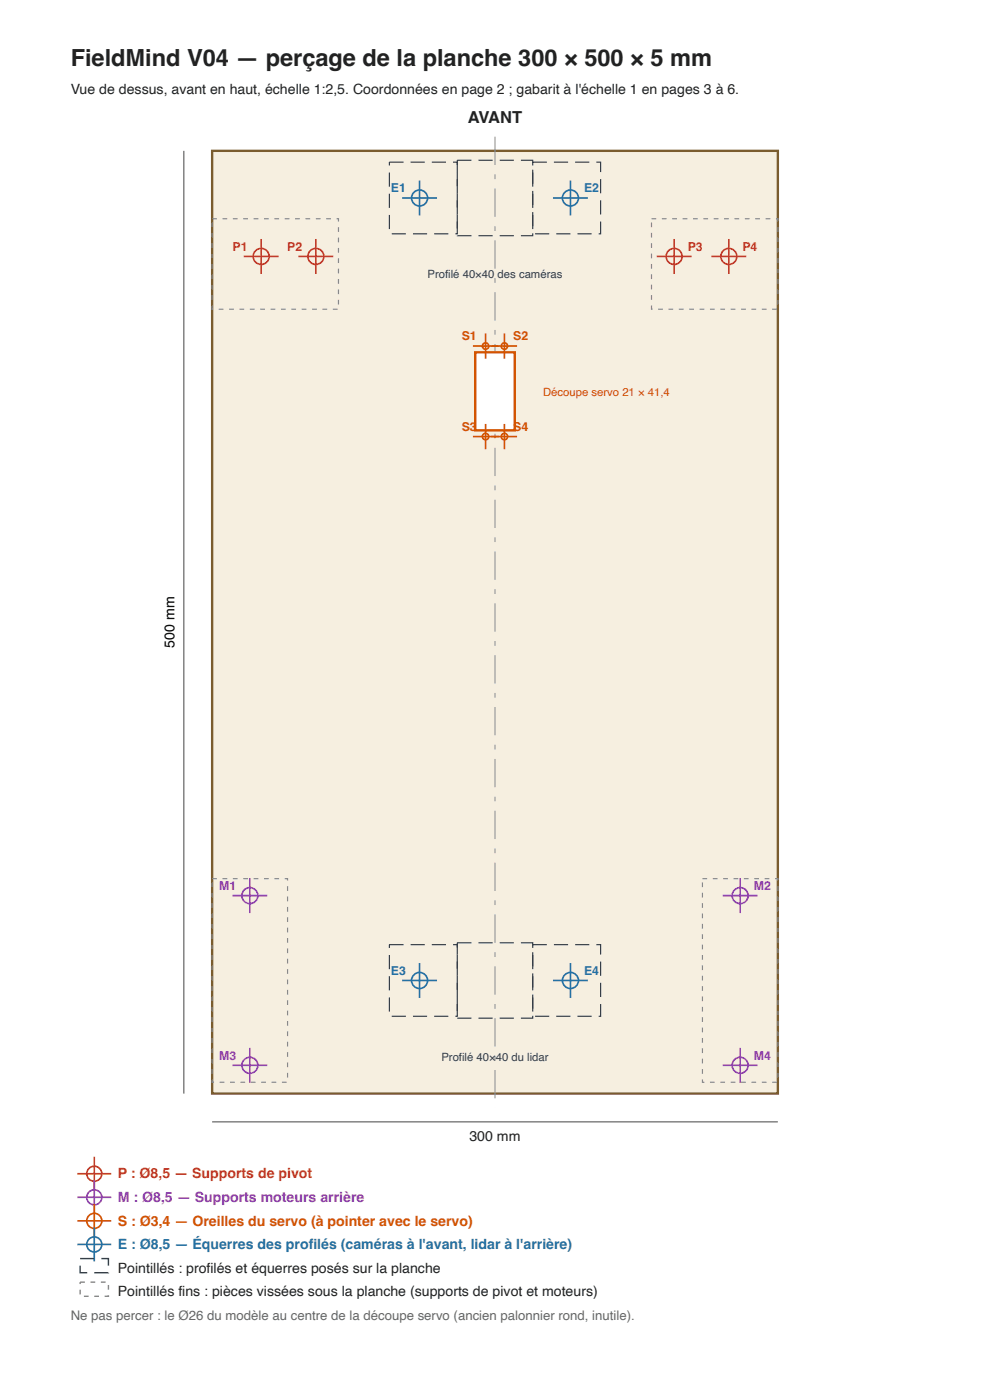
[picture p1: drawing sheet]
<svg xmlns="http://www.w3.org/2000/svg" width="210mm" height="297mm" viewBox="0 0 210 297" stroke-linecap="round" stroke-linejoin="round" font-family="sans-serif">
<defs><g id="words">
<text font-size="5" fill="#222" x="15" y="14">FieldMind V04 — perçage de la planche 300 × 500 × 5 mm</text>
<text font-size="3.5" fill="#222" x="99.2" y="26">AVANT</text>
<g font-size="3" fill="#222">
<text x="15" y="20">Vue de dessus, avant en haut, échelle 1:2,5. Coordonnées en page 2 ; gabarit à l'échelle 1 en pages 3 à 6.</text>
<text x="99.6" y="242">300 mm</text>
<text x="25" y="270">Pointillés : profilés et équerres posés sur la planche</text>
<text x="25" y="275">Pointillés fins : pièces vissées sous la planche (supports de pivot et moteurs)</text>
</g>
<text font-size="3" x="37" y="137.4" transform="rotate(-90 37 137.4)">500 mm</text>
<text font-size="3" fill="#c0392b" x="25" y="250">P : Ø8,5 — Supports de pivot</text>
<text font-size="3" fill="#8e44ad" x="25" y="255">M : Ø8,5 — Supports moteurs arrière</text>
<text font-size="3" fill="#d35400" x="25" y="260">S : Ø3,4 — Oreilles du servo (à pointer avec le servo)</text>
<text font-size="3" fill="#2471a3" x="25" y="265">E : Ø8,5 — Équerres des profilés (caméras à l'avant, lidar à l'arrière)</text>
<text font-size="2.8" fill="#666" x="15" y="280">Ne pas percer : le Ø26 du modèle au centre de la découpe servo (ancien palonnier rond, inutile).</text>
<g font-size="2.6" fill="#2471a3">
<text x="82.9" y="40.8">E1</text>
<text x="123.9" y="40.8">E2</text>
<text x="82.9" y="206.8">E3</text>
<text x="123.9" y="206.8">E4</text>
</g>
<g font-size="2.6" fill="#c0392b">
<text x="49.3" y="53.2">P1</text>
<text x="60.9" y="53.2">P2</text>
<text x="145.9" y="53.2">P3</text>
<text x="157.5" y="53.2">P4</text>
</g>
<g font-size="2.6" fill="#d35400">
<text x="97.9" y="72.2">S1</text>
<text x="108.9" y="72.2">S2</text>
<text x="97.9" y="91.4">S3</text>
<text x="108.9" y="91.4">S4</text>
</g>
<g font-size="2.6" fill="#8e44ad">
<text x="46.5" y="188.8">M1</text>
<text x="159.9" y="188.8">M2</text>
<text x="46.5" y="224.8">M3</text>
<text x="159.9" y="224.8">M4</text>
</g>
<g font-size="2.4" fill="#2c3e50">
<text x="90.7" y="59">Profilé 40×40</text>
<text x="105.6" y="59">des caméras</text>
<text x="93.6" y="225">Profilé 40×40 du lidar</text>
</g>
<text font-size="2.4" fill="#d35400" x="115.2" y="84">Découpe servo 21 × 41,4</text>
</g></defs>
<path d="M45 32h120v200h-120z" fill="#f6efe0" stroke="#7a5c2e" stroke-width=".5"/>
<path d="M105 29v206" fill="none" stroke="#999" stroke-width=".25" stroke-dasharray="6 2 1 2" stroke-linecap="butt"/>
<path d="M45 46.4h26.8v19.2h-26.8zM138.2 46.4h26.8v19.2h-26.8zM45 186.4h16v43.2h-16zM149 186.4h16v43.2h-16z" fill="none" stroke="#888" stroke-width=".25" stroke-dasharray="1 1.2" stroke-linecap="butt"/>
<path d="M82.6 34.4h14.4v15.2h-14.4zM97 34h16v16h-16zM113 34.4h14.4v15.2h-14.4zM82.6 200.4h14.4v15.2h-14.4zM97 200h16v16h-16zM113 200.4h14.4v15.2h-14.4z" fill="none" stroke="#2c3e50" stroke-width=".25" stroke-dasharray="3 1.5" stroke-linecap="butt"/>
<path d="M100.8 74.7h8.4v16.6h-8.4z" fill="#fff" stroke="#d35400" stroke-width=".5"/>
<g fill="none" stroke="#c0392b" stroke-width=".35">
<path d="M51.7 54.4h7.4M55.4 50.7v7.4M63.3 54.4h7.4M67 50.7v7.4M139.3 54.4h7.4M143 50.7v7.4M150.9 54.4h7.4M154.6 50.7v7.4M16.4 249h7.2M20 245.4v7.2"/>
<circle cx="55.4" cy="54.4" r="1.7"/>
<circle cx="67" cy="54.4" r="1.7"/>
<circle cx="143" cy="54.4" r="1.7"/>
<circle cx="154.6" cy="54.4" r="1.7"/>
<circle cx="20" cy="249" r="1.6"/>
</g>
<g fill="none" stroke="#8e44ad" stroke-width=".35">
<path d="M49.3 190h7.4M53 186.3v7.4M153.3 190h7.4M157 186.3v7.4M49.3 226h7.4M53 222.3v7.4M153.3 226h7.4M157 222.3v7.4M16.4 254h7.2M20 250.4v7.2"/>
<circle cx="53" cy="190" r="1.7"/>
<circle cx="157" cy="190" r="1.7"/>
<circle cx="53" cy="226" r="1.7"/>
<circle cx="157" cy="226" r="1.7"/>
<circle cx="20" cy="254" r="1.6"/>
</g>
<g fill="none" stroke="#d35400" stroke-width=".35">
<path d="M100.3 73.4h9.4M103 70.7v5.4M107 70.7v5.4M100.3 92.6h9.4M103 89.9v5.4M107 89.9v5.4M16.4 259h7.2M20 255.4v7.2"/>
<circle cx="103" cy="73.4" r=".68"/>
<circle cx="107" cy="73.4" r=".68"/>
<circle cx="103" cy="92.6" r=".68"/>
<circle cx="107" cy="92.6" r=".68"/>
<circle cx="20" cy="259" r="1.6"/>
</g>
<g fill="none" stroke="#2471a3" stroke-width=".35">
<path d="M89 38.3v7.4M121 38.3v7.4M85.3 42h7.4M117.3 42h7.4M85.3 208h7.4M89 204.3v7.4M117.3 208h7.4M121 204.3v7.4M16.4 264h7.2M20 260.4v7.2"/>
<circle cx="89" cy="42" r="1.7"/>
<circle cx="121" cy="42" r="1.7"/>
<circle cx="89" cy="208" r="1.7"/>
<circle cx="121" cy="208" r="1.7"/>
<circle cx="20" cy="264" r="1.6"/>
</g>
<path d="M39 32v200M45 238h120" fill="none" stroke="#444" stroke-width=".21"/>
<path d="M17 267h6v3h-6z" fill="none" stroke="#2c3e50" stroke-width=".3" stroke-dasharray="3 1.5" stroke-linecap="butt"/>
<path d="M17 272h6v3h-6z" fill="none" stroke="#888" stroke-width=".3" stroke-dasharray="1 1.2" stroke-linecap="butt"/>
<use href="#words"/>
</svg>
